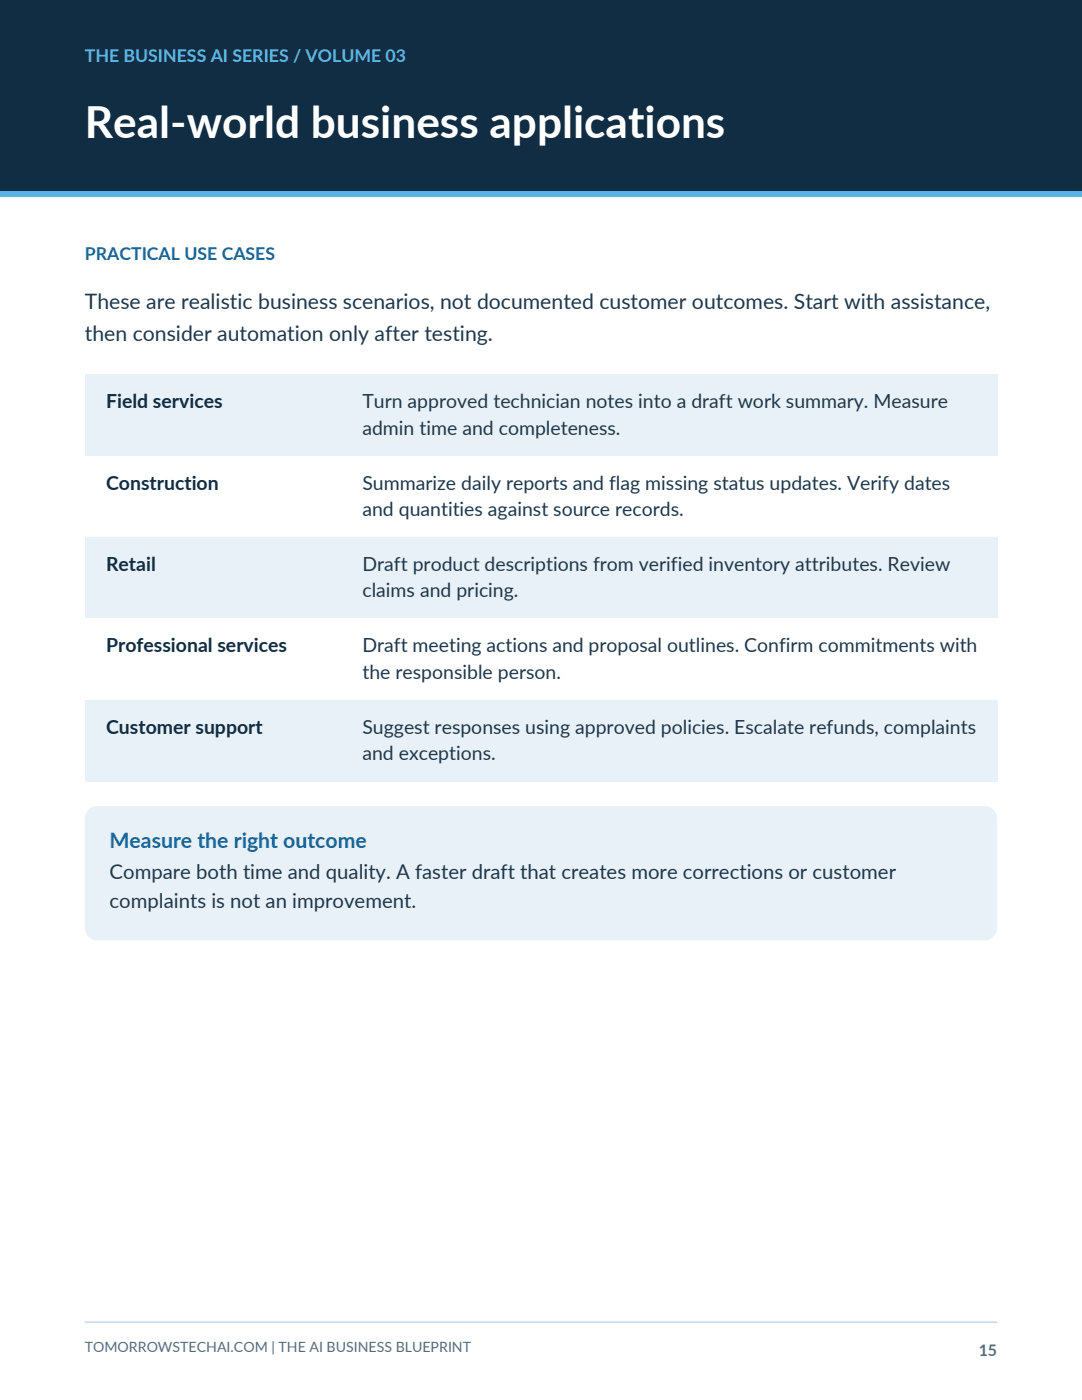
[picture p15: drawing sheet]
<svg xmlns="http://www.w3.org/2000/svg" width="216mm" height="279mm" viewBox="0 0 216 279" stroke-linecap="round" stroke-linejoin="round" font-family="sans-serif">
<defs><g id="words">
<text font-size="8.8" fill="#fff" x="16.9" y="27.5">Real-world business applications</text>
<g font-size="4.2" fill="#20384b">
<text x="16.9" y="61.7">These are realistic business scenarios, not documented customer outcomes. Start with assistance,</text>
<text x="16.9" y="68.1">then consider automation only after testing.</text>
</g>
<text font-size="4.2" fill="#17669b" x="21.9" y="169.3">Measure the right outcome</text>
<g font-size="4.1" fill="#20384b">
<text x="21.9" y="175.5">Compare both time and quality. A faster draft that creates more corrections or customer</text>
<text x="21.9" y="181.2">complaints is not an improvement.</text>
</g>
<g font-size="3.9" fill="#102d44">
<text x="21.2" y="81.5">Field services</text>
<text x="21.2" y="97.7">Construction</text>
<text x="21.2" y="113.9">Retail</text>
<text x="21.2" y="130.2">Professional services</text>
<text x="21.2" y="146.4">Customer support</text>
</g>
<g font-size="3.9" fill="#20384b">
<text x="72.3" y="81.5">Turn approved technician notes into a draft work summary. Measure</text>
<text x="72.3" y="86.8">admin time and completeness.</text>
<text x="72.3" y="97.7">Summarize daily reports and flag missing status updates. Verify dates</text>
<text x="72.3" y="103">and quantities against source records.</text>
<text x="72.3" y="113.9">Draft product descriptions from verified inventory attributes. Review</text>
<text x="72.3" y="119.2">claims and pricing.</text>
<text x="72.3" y="130.2">Draft meeting actions and proposal outlines. Confirm commitments with</text>
<text x="72.3" y="135.5">the responsible person.</text>
<text x="72.3" y="146.4">Suggest responses using approved policies. Escalate refunds, complaints</text>
<text x="72.3" y="151.7">and exceptions.</text>
</g>
<text font-size="3.5" fill="#56b7e6" x="16.9" y="12.3">THE BUSINESS AI SERIES / VOLUME 03</text>
<text font-size="3.5" fill="#17669b" x="16.9" y="51.9">PRACTICAL USE CASES</text>
<text font-size="3.2" fill="#536b80" x="195.3" y="270.6">15</text>
<text font-size="2.8" fill="#536b80" x="16.9" y="269.9">TOMORROWSTECHAI.COM | THE AI BUSINESS BLUEPRINT</text>
</g></defs>
<path d="M0 0h215.9v38.8h-215.9z" fill-rule="evenodd" fill="#102d44"/>
<path d="M0 38.1h215.9v1.1h-215.9z" fill-rule="evenodd" fill="#56b7e6"/>
<path d="M16.9 74.8h182.1v16.2h-182.1z" fill-rule="evenodd" fill="#e8f1f7"/>
<path d="M16.9 91h182.1v16.2h-182.1z" fill-rule="evenodd" fill="#fff"/>
<path d="M16.9 107.2h182.1v16.3h-182.1z" fill-rule="evenodd" fill="#e8f1f7"/>
<path d="M16.9 123.5h182.1v16.2h-182.1z" fill-rule="evenodd" fill="#fff"/>
<g fill="#e8f1f7">
<path d="M16.9 139.7h182.1v16.2h-182.1z" fill-rule="evenodd"/>
<path d="M17.9 161.4l.9-.5h.6h177.1a2.47 2.47 0 0 1 2.5 2.4v21.9a2.47 2.47 0 0 1-2.5 2.5h-177.1a2.47 2.47 0 0 1-2.5-2.5v-21.9a2.46 2.46 0 0 1 1-1.9z" fill-rule="evenodd"/>
</g>
<path d="M16.9 263.9h182.1" fill="none" stroke="#c8dce9" stroke-width=".35"/>
<use href="#words"/>
</svg>
